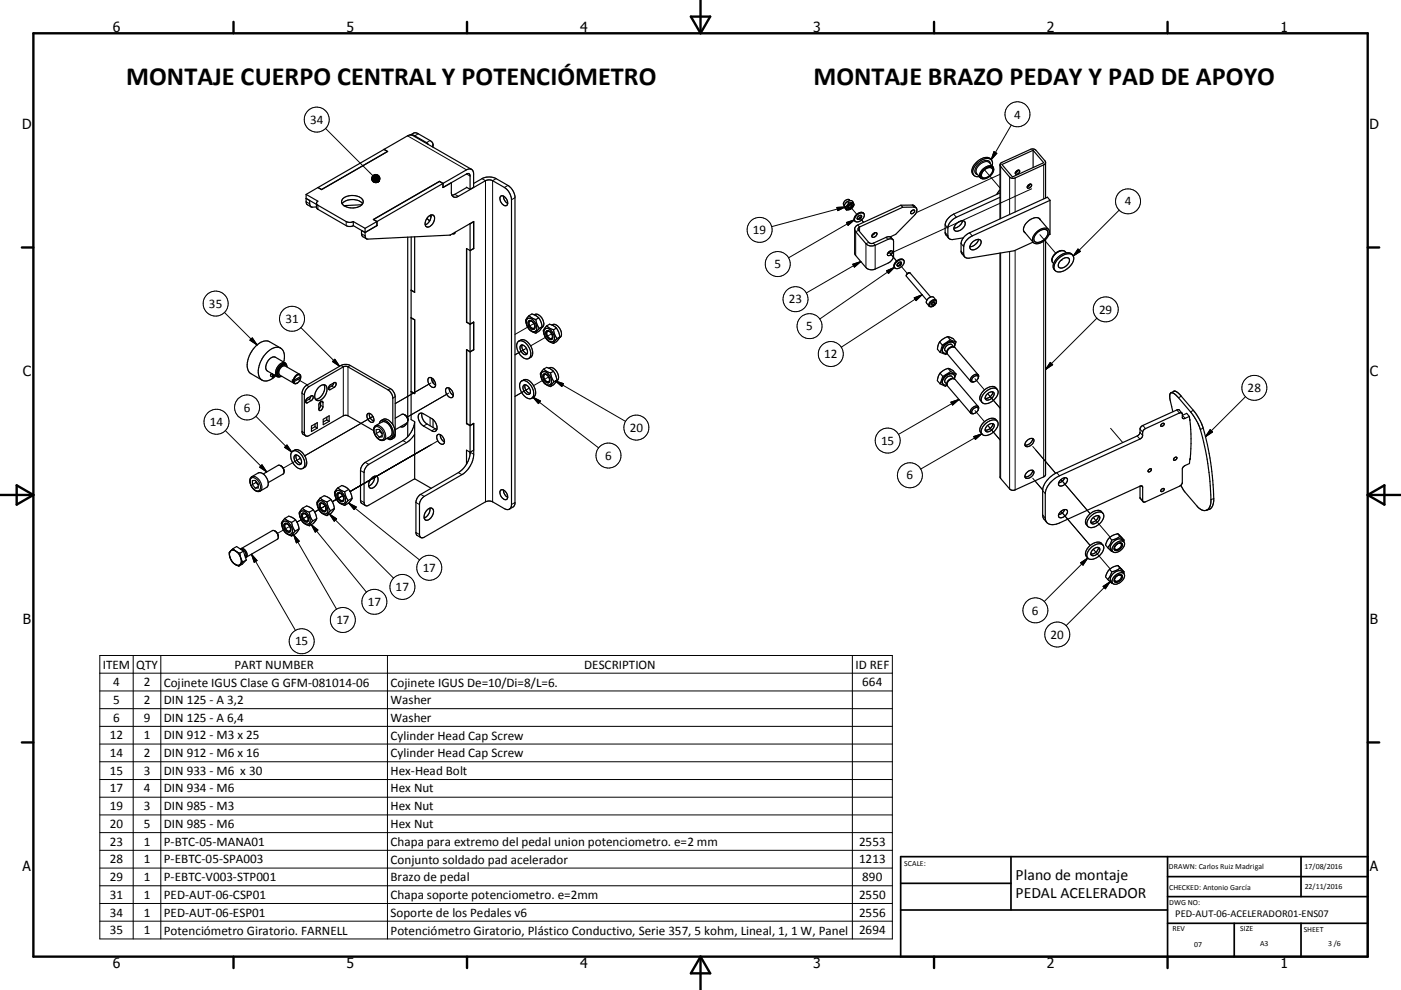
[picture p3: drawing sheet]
<svg xmlns="http://www.w3.org/2000/svg" width="420mm" height="297mm" viewBox="0 0 420 297" stroke-linecap="round" stroke-linejoin="round" font-family="sans-serif">
<defs><g id="words">
<g font-size="7.9">
<text x="37.8" y="25.6">MONTAJE CUERPO CENTRAL Y POTENCIÓMETRO</text>
<text x="243.9" y="25.4">MONTAJE BRAZO PEDAY Y PAD DE APOYO</text>
</g>
<g font-size="4.7">
<text x="304.5" y="263.9">Plano de montaje</text>
<text x="304.5" y="269.3">PEDAL ACELERADOR</text>
</g>
<g font-size="4.2">
<text x="33.9" y="9.6">6</text>
<text x="103.9" y="9.6">5</text>
<text x="173.9" y="9.6">4</text>
<text x="243.8" y="9.6">3</text>
<text x="313.9" y="9.6">2</text>
<text x="383.9" y="9.6">1</text>
<text x="6.7" y="38.7">D</text>
<text x="410.5" y="38.7">D</text>
<text x="6.9" y="112.9">C</text>
<text x="410.7" y="112.9">C</text>
<text x="6.9" y="187.1">B</text>
<text x="410.7" y="187.1">B</text>
<text x="6.8" y="261.4">A</text>
<text x="410.7" y="261.4">A</text>
<text x="33.9" y="290.4">6</text>
<text x="103.9" y="290.4">5</text>
<text x="173.9" y="290.4">4</text>
<text x="243.8" y="290.4">3</text>
<text x="313.9" y="290.4">2</text>
<text x="383.9" y="290.4">1</text>
</g>
<g font-size="3.9">
<text x="304" y="35.6">4</text>
<text x="93" y="37.2">34</text>
<text x="337.2" y="61.6">4</text>
<text x="225.7" y="70.3">19</text>
<text x="232.2" y="80.4">5</text>
<text x="62.7" y="92.4">35</text>
<text x="236.5" y="91">23</text>
<text x="329.5" y="94.1">29</text>
<text x="85.6" y="96.9">31</text>
<text x="241.7" y="99.1">5</text>
<text x="247.1" y="107.5">12</text>
<text x="374.1" y="117.6">28</text>
<text x="73.1" y="123.5">6</text>
<text x="62.9" y="127.8">14</text>
<text x="188.8" y="129.5">20</text>
<text x="181.4" y="137.9">6</text>
<text x="264.2" y="133.4">15</text>
<text x="271.8" y="143.8">6</text>
<text x="126.7" y="171.6">17</text>
<text x="118.6" y="177.3">17</text>
<text x="110.2" y="181.8">17</text>
<text x="309.4" y="184.4">6</text>
<text x="100.8" y="187.3">17</text>
<text x="315" y="191.6">20</text>
<text x="88.5" y="193.6">15</text>
<text x="30.8" y="200.6">ITEM</text>
<text x="40.8" y="200.6">QTY</text>
<text x="70.3" y="200.6">PART NUMBER</text>
<text x="175.1" y="200.6">DESCRIPTION</text>
<text x="256.5" y="200.6">ID REF</text>
<text x="34" y="205.9">4</text>
<text x="43.1" y="205.9">2</text>
<text x="49.1" y="206">Cojinete IGUS Clase G GFM-081014-06</text>
<text x="117.1" y="206">Cojinete IGUS De=10/Di=8/L=6.</text>
<text x="258.5" y="205.9">664</text>
<text x="34" y="211.2">5</text>
<text x="43.1" y="211.2">2</text>
<text x="49.1" y="211.2">DIN 125 - A 3,2</text>
<text x="117.1" y="211.2">Washer</text>
<text x="32.9" y="221.8">12</text>
<text x="34" y="216.5">6</text>
<text x="43.1" y="216.5">9</text>
<text x="43.1" y="221.8">1</text>
<text x="49.1" y="216.5">DIN 125 - A 6,4</text>
<text x="49.1" y="221.8">DIN 912 - M3 x 25</text>
<text x="117.1" y="216.6">Washer</text>
<text x="117.1" y="221.9">Cylinder Head Cap Screw</text>
<text x="32.9" y="227.2">14</text>
<text x="43.1" y="227.2">2</text>
<text x="49.1" y="227.2">DIN 912 - M6 x 16</text>
<text x="117.1" y="227.2">Cylinder Head Cap Screw</text>
<text x="32.9" y="232.4">15</text>
<text x="43.1" y="232.4">3</text>
<text x="49.1" y="232.4">DIN 933 - M6 x 30</text>
<text x="117.1" y="232.5">Hex-Head Bolt</text>
<text x="32.9" y="237.7">17</text>
<text x="43.1" y="237.7">4</text>
<text x="49.1" y="237.7">DIN 934 - M6</text>
<text x="117.1" y="237.7">Hex Nut</text>
<text x="32.9" y="243.1">19</text>
<text x="43.1" y="243.1">3</text>
<text x="49.1" y="243.1">DIN 985 - M3</text>
<text x="117.1" y="243.1">Hex Nut</text>
<text x="32.9" y="248.4">20</text>
<text x="43.1" y="248.4">5</text>
<text x="49.1" y="248.4">DIN 985 - M6</text>
<text x="117.1" y="248.4">Hex Nut</text>
<text x="32.9" y="253.7">23</text>
<text x="43.1" y="253.7">1</text>
<text x="49.1" y="253.7">P-BTC-05-MANA01</text>
<text x="117.1" y="253.7">Chapa para extremo del pedal union potenciometro. e=2 mm</text>
<text x="257.6" y="253.7">2553</text>
<text x="32.9" y="259">28</text>
<text x="43.1" y="259">1</text>
<text x="49.1" y="259">P-EBTC-05-SPA003</text>
<text x="117.1" y="259.1">Conjunto soldado pad acelerador</text>
<text x="257.6" y="259">1213</text>
<text x="32.9" y="264.3">29</text>
<text x="32.9" y="269.7">31</text>
<text x="43.1" y="264.3">1</text>
<text x="43.1" y="269.7">1</text>
<text x="49.1" y="264.3">P-EBTC-V003-STP001</text>
<text x="49.1" y="269.7">PED-AUT-06-CSP01</text>
<text x="117.1" y="264.4">Brazo de pedal</text>
<text x="117.1" y="269.7">Chapa soporte potenciometro. e=2mm</text>
<text x="257.6" y="269.7">2550</text>
<text x="258.5" y="264.3">890</text>
<text x="32.9" y="275">34</text>
<text x="43.1" y="275">1</text>
<text x="49.1" y="275">PED-AUT-06-ESP01</text>
<text x="117.1" y="275.1">Soporte de los Pedales v6</text>
<text x="257.6" y="275">2556</text>
<text x="32.9" y="280.2">35</text>
<text x="43.1" y="280.2">1</text>
<text x="49.1" y="280.4">Potenciómetro Giratorio. FARNELL</text>
<text x="117.1" y="280.4">Potenciómetro Giratorio, Plástico Conductivo, Serie 357, 5 kohm, Lineal, 1, 1 W, Panel</text>
<text x="257.6" y="280.2">2694</text>
</g>
<text font-size="3.1" x="352.3" y="275.3">PED-AUT-06-ACELERADOR01-ENS07</text>
<g font-size="2.4">
<text x="271.1" y="259.7">SCALE:</text>
<text x="350.4" y="260.8">DRAWN: Carlos Ruiz Madrigal</text>
<text x="391.1" y="260.6">17/08/2016</text>
<text x="350.5" y="267">CHECKED: Antonio García</text>
<text x="391.2" y="266.7">22/11/2016</text>
<text x="350.5" y="271.4">DWG NO:</text>
<text x="351.5" y="279.3">REV</text>
<text x="371.9" y="279.4">SIZE</text>
<text x="390.9" y="279.6">SHEET</text>
<text x="358.1" y="284.1">07</text>
<text x="377.8" y="283.9">A3</text>
<text x="398.2" y="283.8">3 /6</text>
</g>
</g></defs>
<g fill="none" stroke="#000" stroke-width=".3">
<path d="M97.6 38.5l14.2 14.2M303.2 37.5l-6 10.4M122.2 40.7l17.7 10.3M125.4 40.1l-1.1 .6M128.9 42.2l-1 .6v.2M136.4 58.3l1 .6M139.9 52.2l1 .6M144.5 53.6l1.1 .6v96.4M148.8 53.6l-1.1 .6v96.4M152.3 55.6l-1.1 .6M154.4 59.3l-1 .6M295.2 51l4.6 5.4"/>
<path d="M296.6 48.8a2.88 2.88 0 0 0-3.8 1.8l-.2 .8 .2 .6M296.9 49.2a1.35 1.35 0 0 0-2.2-.9 3.4 3.4 0 0 0-2.3 3.5l.7 .6M298 45.5l.9 .5-1.7 1.9zM299.8 52.3l-25.1 11.5M300 49.9v15.7M302.7 53.1v11.2M304.3 53.4v10.2M309.3 56.6l-42.4 19.5 1.9 2.2-2.3-2.7M312.9 49.5v10.2M91.8 60.5l1 .6M95.3 61.6v1.2M103.8 66.5v1.2"/>
<path d="M108.4 70.1l1.1 .6M128.9 66.1l-.2 .1M250.9 62.2l2.6-.1-2.3 1.1zM253.5 62.1l-22.2 5.9M253.8 66.8l2.4-.9-1.9 1.7zM254.6 61.6l2.3 2.7M255.7 79.3l2.4-.8-1.9 1.6zM256.2 65.9l-19.8 11.4M257.2 67.5l.5 .6v1.4M257.3 64.9l1.6 1.8-1.3-1.6M257.4 69.1l-.9 .4v7.2M258.1 78.5l-16.3 9.4"/>
<path d="M260.5 72.7l-.9 .4v7.2M261.8 73l.6 .6v7.1M265.7 71.2l.5 .6M269.5 79.2l-.2-.3 2.7 3.2M273.5 61.5l.5 .6M283.4 67.5l.8 .9M283.4 69.8l.8 .9M285.9 64.2l.8 1M288.1 73.1l.8 .9M288.1 75.3l.8 1M290.7 69.9l.8 .9M300 75.9v67.6"/>
<path d="M302.7 75.5v71.2M304.3 75.1v71.9M311.8 70.4l4.7 5.6M312.9 72.3v70.8M318.2 78l.2 .2M323.2 74.7l.7 .7-2.1 1.4zM335.5 63l-13.7 13.8M67.3 93.7l9.8 9.8M90.2 98.3l11.6 11.6M160.1 97.1l-5.7 3.2M265.8 81.2l2.3-1-1.7 1.8zM268.1 80.2l-22.3 15.5"/>
<path d="M274.1 89.4l2.4-1-1.9 1.8zM276.5 88.4l-24.3 15.8M279 90.7a1.01 1.01 0 0 1 1.7-.2 1.36 1.36 0 0 1-2 1.2zM280.6 90a1.6 1.6 0 0 0-2.1 1.8M328.9 95.5l-15.4 15.3M74.9 102.1l.7-.7 1.5 2.1zM89 113.6l3.1 1.9M90.6 118l.6 .4M92 115.6l.7 .4M92.6 119.8l.7 .4M98.5 116.5l.6 .3M99.4 115.8l.8 .4"/>
<path d="M99.7 108.5l.7-.7 1.4 2.1zM102.2 109.7l.7 .4v14.6M105 109.7l-.7 .4v14.6M117.1 116.6l-.7 .4M118.5 119l-.7 .5M129.2 114.9l-10.7 6.2 10-5.8M134.5 117.9l-12.4 7.3M157.8 104.5l-3.4 2 2.9-1.7M158.7 116.4l-4.3 2.5 3.8-2.2M159.8 119.2l19.7 15.2M159.8 119.2l2.2 1.1-.6 .8zM164.5 113.1l-4.5 2.6"/>
<path d="M165.4 100.1l-6.3 3.7M166.5 114.3l21 12.1M166.5 114.3l2.4 .8-.5 .9zM287.5 119.8l-18.1 10.5M292.3 113.6l2.8 3.4M296.1 118.1l3.7 4.3M314.9 108.7l.7 .7-2.1 1.4zM354.2 118.9l-.9 .4M373.4 119l-12 12M67.5 129.2l12.5 12.4M76.7 124.9l10.8 10.7M78.5 139.5l1.5 2.1-2.1-1.4z"/>
<path d="M85.3 134.2l.7-.7 1.5 2.1zM89.6 137.8l.5-.3-5.2 3M90.6 129.4l.6 .5M91.3 136.8l20.5-11.9zM91.6 120.5l.6 .3M96.1 121.6l.7 .4M96.2 120.5l.6 .3M109.5 138.7l1 .6M112.5 128.2a1.83 1.83 0 0 1 2.4 1.4 1.43 1.43 0 0 1-.6 2.4 2.81 2.81 0 0 1-1.8-3.8zM112.6 127.7a2.84 2.84 0 0 1 3 2.9v.9l-.5 .5M118.5 130.5l-.2 .1M120.8 132.2l1.1 .6"/>
<path d="M128 127.2l-1 .6M128.9 125.3v2.4M130.5 128.6l-1 .6M131.2 132.3l-26.3 15.2 24.6-14.2M141 135.7l1 .6M285.1 120.7l2.4-.9-1.9 1.7zM291.9 131l2.4-.8-1.9 1.6zM292.3 123.2l2.8 3.3M294.3 130.2l-18.3 10.5M296.1 127.6l3.7 4.4M309.6 133.9l6.9 8.1M333 128.5l3.6 4.3"/>
<path d="M341 130.8l.7 .9M341.8 129.7l.8 1M341.8 128.7l.8 .9M342.6 127.6l.8 1M352.8 123l.8 .9M354.5 124.6l.8 .9M356.8 137.6v.2M357.8 123.1l-.9 .5M360.7 128.4l-.8 .5M362.8 128.9l.7 .7-2.1 1.4zM75.2 143.6a1.76 1.76 0 0 1 2.6 1.3 1.46 1.46 0 0 1-.6 2.4 2.98 2.98 0 0 1-2-3.7zM75.5 143a2.86 2.86 0 0 1 3 3l-.1 .8-.4 .5"/>
<path d="M86.8 157.9l-3.6 2.1M92.2 154.8l-3.2 1.8M93.3 157.4l16.6 20.3M93.3 157.4l2 1.6-.8 .6zM97.5 151.8l-3.2 1.8M98.8 154.2l19.2 19.2M98.8 154.2l2.1 1.5-.7 .7zM102.8 148.7l-3.2 1.8M104.6 150.9l21.2 17.1M104.6 150.9l2.2 1.2-.6 .8zM108.1 141.2l1.1 .6M108.1 150.1l1.1 .7"/>
<path d="M124.7 150.8l1.1 .6M124.7 159.7l1.1 .7M126.1 148.3l1.1 .6M137.4 141.8l1.1 .6M154.4 150.8l-1 .6M309.6 143.5l3 3.5M312.6 154.5l.8 .9M312.6 147.2l.8 .9M316.8 141.8l.8 1M318.9 144.8l-.8-.9 8.8 10.2M318.9 154.4l-.8-1 8.8 10.3M328.2 155.7l-.4-.4 5 5.8"/>
<path d="M341.8 149.3l.8 .9M342.2 145.8l.4 .4M363.9 149.6l-.8 .3M75.4 166.3l13.2 22.8M75.4 166.3l1.7 1.9-.9 .5zM88 160.5l12.9 22.3M88 160.5l1.7 1.9-.8 .5zM324 168.8l2.1-1.4-1.4 2.2zM326.1 167.4l-13 13.1M328.2 165.2l-.4-.4 5 5.9M330.7 175.9l2.1-1.4-1.4 2.1zM332.8 174.5l-13.2 13.2"/>
<path d="M29.9 196.7h237.6v85h-237.6zM39.9 196.7v85M48.2 196.7v85M116.2 196.7v85M255.5 196.7v85M29.9 202h237.6M29.9 207.3h237.6M29.9 212.6h237.6M29.9 217.9h237.6M29.9 223.2h237.6M29.9 228.5h237.6M29.9 233.9h237.6"/>
<path d="M29.9 239.2h237.6M29.9 244.5h237.6M29.9 249.8h237.6M29.9 255.1h237.6M29.9 260.4h237.6M29.9 265.7h237.6M29.9 271.1h237.6M29.9 276.4h237.6"/>
<circle cx="95" cy="35.9" r="3.7"/>
<circle cx="305" cy="34.3" r="3.7"/>
<circle cx="227.7" cy="69" r="3.8"/>
<circle cx="233.2" cy="79.2" r="3.8"/>
<circle cx="338.2" cy="60.4" r="3.8"/>
<circle cx="64.7" cy="91.1" r="3.8"/>
<circle cx="87.5" cy="95.6" r="3.8"/>
<circle cx="238.5" cy="89.8" r="3.7"/>
<circle cx="242.7" cy="97.8" r="3.8"/>
<circle cx="331.5" cy="92.8" r="3.8"/>
<circle cx="249.1" cy="106.2" r="3.8"/>
<circle cx="376.1" cy="116.4" r="3.7"/>
<circle cx="64.9" cy="126.5" r="3.8"/>
<circle cx="74.1" cy="122.2" r="3.7"/>
<circle cx="182.4" cy="136.7" r="3.8"/>
<circle cx="190.8" cy="128.3" r="3.8"/>
<circle cx="266.1" cy="132.2" r="3.7"/>
<circle cx="272.8" cy="142.6" r="3.7"/>
<circle cx="120.6" cy="176.1" r="3.8"/>
<circle cx="128.7" cy="170.4" r="3.8"/>
<circle cx="90.4" cy="192.4" r="3.7"/>
<circle cx="102.8" cy="186" r="3.8"/>
<circle cx="112.2" cy="180.6" r="3.8"/>
<circle cx="310.4" cy="183.1" r="3.7"/>
<circle cx="317" cy="190.4" r="3.8"/>
</g>
<g fill="none" stroke="#000" stroke-width=".36">
<path d="M91.8 59.5l3.1 1.8M91.8 58.3l.1 2.7 .2 .3 1.1 .8M91.8 58.3l3.5 2.1-.4 .6M95.3 56.3l-3.5 2M95.3 56.3l1.1 .6M95.4 56.2l1 .7M95.4 56.2v.1M102.8 59.6a4.5 4.5 0 0 1 5.9 .3 1.66 1.66 0 0 1-1.5 2.3 4 4 0 0 1-4.8-1.4v-.5zM115.1 44.8l1.1 .6-19.8 11.5M115.1 44.8l-19.7 11.4M115.1 44.8l7.1-4.1 1.1-.2 18.1 10.3M115.1 44.8v.1"/>
<path d="M123 40.5l1.3-.7 .8 .2 4.1 2.3 .6 1.1M123.2 40.5l1.1 .2 3.8 2.2 .2 .4M129.8 43.4l-.2 .6M129.8 43.4v.7M131.7 54.4l1.1 .6M131.8 54.4l-19.9 11.5M131.8 54.4v.1M132.8 55l-23.3 13.5M132.8 56.2h.1M132.8 55v1.3l7.1-4.1a.65 .65 0 0 1 .7-.1 .65 .65 0 0 1 .3 .7v4M135.3 54.8v3.2a1.25 1.25 0 0 0 .8 1.1 1.25 1.25 0 0 0 1.3-.2l8.2-4.7a2.38 2.38 0 0 1 2.1 0l3.5 2a4.8 4.8 0 0 1 2.2 3.7v91.5l-.2 .8-.5 .5M139.9 56.3l1 .5"/>
<path d="M139.9 56.2l-3.8 2.3-.6 .1M141.4 50.8l.6 1.1v4.3l-1.1 .6M141.4 50.8l-.7-.1-.8 .3-7.1 4M142 55l2.5-1.4a4.7 4.7 0 0 1 4.3 0l3.5 2a4.8 4.8 0 0 1 2.1 3.4v92.1l-.4 .9-1.3 .7M150.1 58.9a1.72 1.72 0 0 1 2.1 1.9 .8 .8 0 0 1-.5 .9 .8 .8 0 0 1-1-.4 2.05 2.05 0 0 1-.6-2.4zM150.9 58.8a2.41 2.41 0 0 0 1.3 2.2M291.9 52.5l.7 .5h1M292.8 52l1.1 1.3M294.9 51a2.16 2.16 0 0 1 2.9-.6 2.91 2.91 0 0 1-2.6 3.2 1.07 1.07 0 0 1-1.2-.5 1.07 1.07 0 0 1 .2-1.3zM294.9 51.2a1.74 1.74 0 0 1 2.7-.5 2.53 2.53 0 0 1-3.1 2.5 1.43 1.43 0 0 1 .4-2zM296.6 48.8l1.1 1.2M297.3 48a2.62 2.62 0 0 0-3.9 .1 3.7 3.7 0 0 0-1.9 3.9l.4 .6"/>
<path d="M297.4 49.7a1.56 1.56 0 0 0-.3-1.9 1.56 1.56 0 0 0-1.9-.1 4.7 4.7 0 0 0-3.5 4.3l.2 .5M297.9 50.9a1.24 1.24 0 0 0-.7-1.2 1.24 1.24 0 0 0-1.4 .3 2.89 2.89 0 0 0-1.9 3.2l.5 .4M299.8 59.2l-13.7 6.4a3.8 3.8 0 0 0-1.9 2.8v2.3a1.19 1.19 0 0 0 1.6 1.1l3-.4M299.8 57.9l-14.2 6.5a4.2 4.2 0 0 0-2.2 3.1v2.7l1 1.3M299.8 57l-.9 1.3M300.4 49.4l9.3-4.3 3.2 3.7-9.3 4.3zM305.3 51a.52 .52 0 0 1 .5 .6 .52 .52 0 0 1-.5 .5 .47 .47 0 0 1-.6 .2 .47 .47 0 0 1-.3-.5M305.3 51l-.9 .8M308.9 55.2a.45 .45 0 0 1 .4 .4 .45 .45 0 0 1-.3 .5 .53 .53 0 0 1-.5 .4 .53 .53 0 0 1-.5-.5M308.9 55.2l-.6 .3-.3 .5M308.9 55.2l-.3 .5-.6 .3M309.7 45.1v5.2"/>
<path d="M313.5 48.8l-.4 .6-9.3 4.1-1-.2-3-3.7M313.5 59.4v-10.8l-2.9-3.5-.6-.4h-.8l-8.8 4-.5 .5-.1 16.5M92.8 60.2l.1 1.2 .4 .7M93.3 62.1h1.6M94.9 61l.4 .6 8.5 4.9a2.38 2.38 0 0 0 2.1 0M94.9 61v1.4l.4 .4 8.7 5 1.2 .2 .7-.3M102.6 61.1a4.3 4.3 0 0 1 6.1 0M105.9 66.5l3.6 2M105.9 67.7l3.6 2.1M105.9 66.5v1.2M108.5 61.4l-5.4 .3M109.5 69.8l-1.1-.7 .2 1.7 1.3 .9"/>
<path d="M109.5 68.5v2.5l.4 .7M109.9 71.7l25.1-1.2 7-4v8.1M111.9 65.9l1.1 .6v1.2M112 65.9l1 .6v1.2M113 67.7h.1M113 67.7l-3.5 2.1M122.2 71.2v54.1M123.3 71.1v15.9M124.3 71v16.7l-1-.6M128 65.5l.8 .7M128.3 65.1a1.02 1.02 0 0 1 1.1-.7 1.02 1.02 0 0 1 .9 .9 2.5 2.5 0 0 1-2.4 2.8 2.08 2.08 0 0 1 .4-3zM129 64.6l.2 .5"/>
<path d="M129.2 64.5v.6M129.2 65.1a2.98 2.98 0 0 1-1.7 2.4M136.5 69.6l-.3 .5h-.6M139.9 74.6v22l1.1 .6M140.9 67.1v.1M140.9 75.2h.1M140.9 75.2l-1-.6v22.1M140.9 67.2v8M141 75.2v22M141.9 66.5l.1 .1M142 74.6h.1M142 74.6l-1.1 .6"/>
<path d="M142 66.6v8M142 66.6l-1.1 .6M142 74.6l-1 .6M253.1 61.6l.7 1.4M253.1 61.6l.4 .5M253.5 62.1l.3 .9M254.1 60.5l-1 1.1M254.1 60.5l1.3-.3 .3 .4M254.1 60.5l.3 .4M254.4 61.9l.7-.5a.55 .55 0 0 1 0 .8 .55 .55 0 0 1-.8 0zM254.4 60.9l-.9 1.2M254.5 61.8a.54 .54 0 0 1 .5-.4 .54 .54 0 0 1 .5 .4 .71 .71 0 0 1-.5 .6 .71 .71 0 0 1-.7-.2z"/>
<path d="M254.9 60.2a1.17 1.17 0 0 0-1.5 0 1.17 1.17 0 0 0-.3 1.4M255.6 62.2l-.7 .6-1.1 .2M255.7 60.6l.2 .3a1.4 1.4 0 0 1-.4 1.5 1.4 1.4 0 0 1-1.5 .3 1.32 1.32 0 0 1 1.8-1.5l-.2 1M255.7 60.6l-1.3 .3M256.7 64.7a1.48 1.48 0 0 1 2.4-.4 2.2 2.2 0 0 1-2.7 2.1 1.2 1.2 0 0 1 .3-1.7zM258.2 64.6a1.01 1.01 0 0 1-1.2 1M258.2 64.6a1.05 1.05 0 0 0-1.2 1.1M258.2 64.6a.83 .83 0 0 1-.2 1 .83 .83 0 0 1-1 .1M259 64.1a1.92 1.92 0 0 0-2.9 1.3v.4l.2 .5M261.7 70.2a.7 .7 0 0 1 .6-.4 .7 .7 0 0 1 .6 .3 .98 .98 0 0 1-.5 .9 .98 .98 0 0 1-1-.1zM262.4 69.8l-1 .8M266.5 75.5a.57 .57 0 0 1 .6-.3 .57 .57 0 0 1 .5 .6 .96 .96 0 0 1-1.6 .6z"/>
<path d="M266.9 71.1l.8 .8M267 75.3l-.9 .8M269.2 79a.57 .57 0 0 1 .6-.4 .57 .57 0 0 1 .5 .4 .76 .76 0 0 1-.5 .8 .76 .76 0 0 1-.9-.3zM270.1 61.6l3.6-.1 1 .9M270.1 61.6l.5 .6M270.1 61.6l-12.9 5.9a1.27 1.27 0 0 0-.7 2l3.1 3.6a2.42 2.42 0 0 0 2.8 .5l3.8-1.8a1.04 1.04 0 0 1 1.7 .6v4.4a2.77 2.77 0 0 1-1.7 2.2l-3.8 1.7a2.53 2.53 0 0 1-2.8-.4l-3.3-4-.1-7.6M270.1 78.6a1.02 1.02 0 0 1-1.2 1.1M270.6 62.2l3.4-.1 .7 .3M270.6 62.2l-12.9 5.9-.5 .6 .2 .4 3.1 3.6 .5 .3h.6l4.3-1.9h1M270.8 78a1.67 1.67 0 0 1-1.2 2.4l-1 .2-.4-.4M270.8 78a2.19 2.19 0 0 0-2.6 2.2M270.8 77.9a2.02 2.02 0 0 0-2.7 2.3"/>
<path d="M273.4 63.2l-.2 .2M273.5 63.1l-.3 .3M273.5 63.1a.42 .42 0 0 1 .7 0 .42 .42 0 0 1-.2 .7 .5 .5 0 0 1-.5 .4 .5 .5 0 0 1-.5-.5l.2-.3M273.5 63.1l-.1 .1M274.7 62.4a1.78 1.78 0 0 1-.5 2.2l-5.7 5.7-1.6 .8M286.8 67a1.69 1.69 0 0 1 2.5-.3 2.44 2.44 0 0 1-3.1 2.4 1.53 1.53 0 0 1 .6-2.1zM288.6 66.2a2.92 2.92 0 0 1-2.6 2.2M291.6 72.6a1.69 1.69 0 0 1 2.5-.3 2.45 2.45 0 0 1-3.1 2.4 1.59 1.59 0 0 1 .6-2.1zM293.4 71.8a3.1 3.1 0 0 1-2.6 2.2M306.9 69.4l2.9 3.3M310.6 69.8a2.95 2.95 0 0 1 3.7-1 2.62 2.62 0 0 1-1.2 3.4 2.28 2.28 0 0 1-3.5 .3 2.61 2.61 0 0 1 1-2.7zM310.7 70.1a2.37 2.37 0 0 1 3.3-.9 3.1 3.1 0 0 1-3.2 3.5 1.19 1.19 0 0 1-.9-.9 1.19 1.19 0 0 1 .4-1.2z"/>
<path d="M311.5 65.5l2.9 3.3M311.9 66a1.87 1.87 0 0 0-2.8-.3 3.4 3.4 0 0 0-2.1 3.8l.3 .4M313.5 71.8v70.5l-.6 .8-9.1 4-1-.3-3-3.7v-67.2M314.8 60.1l-23.3 10.7a4.3 4.3 0 0 0-2.6 3.2v2.3a1.25 1.25 0 0 0 1.7 1.1l13.4-2.2 5.7-2.6M314.8 60.1l-.8-.9-23.7 10.8a4.2 4.2 0 0 0-2.2 3.1l.1 2.7 1 1.3M314.8 60.1v10.2l-.4 .2M315.9 79.1l-.1 1.2 .5 .8M318 78.1a1.63 1.63 0 0 1 2.6-.3 2.5 2.5 0 0 1-3.1 2.4 1.46 1.46 0 0 1 .5-2.1zM318.8 75.2a3.2 3.2 0 0 0-3.4 3M319.6 75.9l1.3 .1 .7 .6M319.6 75.9a5.5 5.5 0 0 0-3.7 3.2M319.7 75.9a1.89 1.89 0 0 0-3 0 2.09 2.09 0 0 0-.8 3.2"/>
<path d="M321.6 76.6a2.96 2.96 0 0 0-3.9 .7 3.1 3.1 0 0 0-1.4 3.8M321.6 76.6a3.1 3.1 0 0 1-1.4 3.8 3 3 0 0 1-3.9 .7M123.3 95.3l1 .6v22.2l-1-.6M123.3 87.1v30.3l1 .6M123.3 87l1 .6M123.3 95.3l1 .7M123.3 87v.1M139.9 96.7l1 .6M139.9 96.7h.1M140.9 97.3v8.2M141 97.2l1-.6v8.4M141.9 96.7h.1"/>
<path d="M142 96.7l-1.1 .6M142 96.7v8.2M157.8 97.2a3.6 3.6 0 0 0 2.8 2.8M158.1 95.7a2.08 2.08 0 0 1 2.6 1.7 1.3 1.3 0 0 1-.7 2.1 2.84 2.84 0 0 1-1.9-3.8zM158.6 94.7l.9 .7 1.1 .5M158.6 94.7l-.4 .5a1.67 1.67 0 0 0-.4 2M160.1 97.1a.79 .79 0 0 0-.6-.8 .79 .79 0 0 0-.9 .4 1.38 1.38 0 0 0 1.6 1.7l.1-.8M160.1 97.1l.2 .5M160.1 97.1a.97 .97 0 0 0-.7-.9 .97 .97 0 0 0-1.1 .5 1.89 1.89 0 0 0 1.8 2.1l.3-.5-.1-.7M160.1 94.4l1.4 1M160.1 94.4l-.6-.2-.9 .5M160.2 94.4a2.16 2.16 0 0 1 2.7 2.1 1.38 1.38 0 0 1-.5 1.8"/>
<path d="M160.2 97.3l.1 .3M160.6 95.9l.4 1.4 .7 1.2M161.5 95.4l.7 1.2 .3 1.4M161.5 95.4l-.9 .5M161.7 98.5l-1.1 1.5M162.4 98.3l-.9 1.1-.9 .6M162.5 98l-.1 .3M162.5 98l-.8 .5M163.9 97.8l.9-.5 1.2 .4 .8 .7M163.9 97.8l1.1 .8 1 .3M163.9 97.8l-.4 .4a1.92 1.92 0 0 0-.1 2.7l.3 .6M165.2 99.9a.83 .83 0 0 0-.8-.7 .83 .83 0 0 0-.8 .7 1.76 1.76 0 0 0 1.8 1.9 1.33 1.33 0 0 0 0-1.7"/>
<path d="M165.3 99.9a.69 .69 0 0 0-.9-.6 .69 .69 0 0 0-.5 .9 1.22 1.22 0 0 0 1.6 1.2l.1-.5-.2-.7M165.3 99.9l.1 .3M165.5 97.5a2.04 2.04 0 0 1 2.6 1.7 1.61 1.61 0 0 1-.4 2.2M166 98.9l.2 1.1 .8 1.6M166.8 98.4l.7 1.2 .3 1.5M166.8 98.4l-.8 .5M271.7 82.6l.1 .3 6.1 7.2M272.1 82l-.4 .6M272.5 81.8l-.8 .8M272.5 81.8l-.3 .2M272.5 81.8l.4 .1 6.1 7.2M278.3 89.6a1.32 1.32 0 0 1 1.6-.4l.7 .8a1.54 1.54 0 0 1-.5 1.6 1.54 1.54 0 0 1-1.6 .2l-.8-1.1z"/>
<path d="M279.1 91.1h.2M279.3 91.1l.3 .4M279.8 90.5v.2M279.8 90.7l.4 .4M279.8 90.7l-.5 .4M280.2 91.1v-.5l-.5-.1-.5 .5-.1 .5h.5M280.2 91.1l-.6 .4M82.1 112.5l-.4 .2v.4M82.1 112.5l.1 .3-.5 .3M82.1 112.5l-.6-.4-.3 .3-.1 .4 .6 .3M83.9 113h.2M84.1 113h-1"/>
<path d="M84.1 104.4a3.5 3.5 0 0 1 .9 4.2M84.1 104.4a4 4 0 0 0-4.5 1.9 7 7 0 0 0-1.8 7 2.59 2.59 0 0 0 4.1 .1l.8-.6M84.1 104.4l-3.3-1.9a4 4 0 0 0-4.5 1.8 7.1 7.1 0 0 0-1.8 7.1l.5 .5 3.6 2.2M84.5 112.9l-.4 .1M85.5 108.9l-2.9-1.7a2.84 2.84 0 0 0-2.9 3l.3 1 3.1 1.8M85.7 109.4a2.43 2.43 0 0 0-2.4 2.9l.6 .7M85.7 109.4l.3 .3M85.7 109.4a1.89 1.89 0 0 0-2.5 1.7 1.29 1.29 0 0 0 .5 1.8M85.9 109.6a1.18 1.18 0 0 0-2.1 .3 2.12 2.12 0 0 0-.3 3l.4 .1M86 109.7a1.07 1.07 0 0 0-.8-.9 1.07 1.07 0 0 0-1.2 .4 3.1 3.1 0 0 0-1.1 3.7l.2 .1M86 109.7l.1 .4M87.7 114.4l.2 .1"/>
<path d="M87.9 114.5h.2M87.9 114.1h.2M87.9 114.1l-.2-.1v.4M87.9 114.5a.69 .69 0 0 0 .5 .6 .69 .69 0 0 0 .7-.2M88.1 114.1l-.4 .3M88.1 114.5l.5 .6 .5-.2M89.8 112.3l-4.3-2.5a1.85 1.85 0 0 0-1.6 2.8l4.3 2.5M89.9 113.1l.3 .2M90.2 112.9a.83 .83 0 0 0-.9-.5 .83 .83 0 0 0-.7 .7l-.5 1M90.2 112.9a.82 .82 0 0 0-.8-.7 .82 .82 0 0 0-.9 .6l-.6 1.3M90.2 113.3l-2.1 1.2M90.2 112.9l-2.1 1.2"/>
<path d="M90.2 113.3l-.5 1.1-.6 .5M92.1 119.5l1.5-.8a.88 .88 0 0 1-.3 1.5l-1.1 .6a.47 .47 0 0 1-.6-.1 .47 .47 0 0 1 .1-.7zM93.2 118.8l-.5 .9-1.1 .6M95.5 116.2a1.35 1.35 0 0 1 1.2-.8 1.35 1.35 0 0 1 1.3 .8 3.5 3.5 0 0 1-2.7 4 1.54 1.54 0 0 1-.8-2.3zM97.1 115.4a3.4 3.4 0 0 1-2.5 4.4M98.9 115.5l1.6-.8a.88 .88 0 0 1-.3 1.5l-1.1 .6a.47 .47 0 0 1-.6-.1 .47 .47 0 0 1 .1-.6zM100.1 114.9l-.5 .8-1.1 .7M123.3 117.5v8.4l1 .6v17.1M123.3 117.5h.1M129.3 113.4a2.54 2.54 0 0 0 1.3 2.1M129.4 113.4a.83 .83 0 0 0-1.1 .2 .83 .83 0 0 0 .1 1 1.47 1.47 0 0 0 2.1 1.4l.1-.5M129.4 113.4l.4 .3"/>
<path d="M129.8 113.7v1.1M129.8 113.7l.6 .8 .2 1M133.8 116.5a1.65 1.65 0 0 1 2.1 1.9 .78 .78 0 0 1-.4 .9 .78 .78 0 0 1-1-.3 2.2 2.2 0 0 1-.7-2.5zM134.6 116.4l.4 1.3 .9 .9M139.9 105v22l1.1 .6M139.9 105l1.1 .6M139.9 104.9v.1M140.9 105.5l-1-.6v22.2M141 105.6v22M141.9 104.9l.1 .1M142 104.9l-1.1 .6M142 105l-1 .6"/>
<path d="M155.3 102.6a2.22 2.22 0 0 1 3.1 1.3 2.77 2.77 0 0 1 .1 3.7 3.4 3.4 0 0 1-3.5-3.2l-.1-1.1zM155.5 102.4a2.32 2.32 0 0 1 3.5 1.2 2.79 2.79 0 0 1 .1 3.6l-.6 .3M156.1 103.7a1.54 1.54 0 0 1 2 1.5 .85 .85 0 0 1-.4 1.2 .85 .85 0 0 1-1.1-.5 1.96 1.96 0 0 1-.5-2.2zM156.3 114.4a2.51 2.51 0 0 1 3.1 1.7 2.43 2.43 0 0 1-.2 3.5 3.7 3.7 0 0 1-3.1-5zM156.4 114.3a2.29 2.29 0 0 1 3.5 1.2 2.7 2.7 0 0 1 .1 3.7l-.6 .3M156.6 103.5a2.18 2.18 0 0 0 1.5 2.6M157.1 115.5a1.8 1.8 0 0 1 1.5 2.8 1.88 1.88 0 0 1-1.5-2.8zM157.4 115.4a2.17 2.17 0 0 0 1.5 2.6M162.5 111.7a1.74 1.74 0 0 1 2.5 1.3 1.56 1.56 0 0 1-.5 2.5 2.91 2.91 0 0 1-2-3.8zM162.9 112.4a1.42 1.42 0 0 1 1.9 1.4 .77 .77 0 0 1-.3 1 .77 .77 0 0 1-1.1-.3 2.02 2.02 0 0 1-.5-2.1zM163 110.7l.9-.5 .9 .4 1.1 .8M163 110.7l-.4 .5a1.88 1.88 0 0 0-.1 2.7 3.6 3.6 0 0 0 2.6 2.1"/>
<path d="M163 110.7l.9 .7 1.2 .5M163.2 112.5a1.29 1.29 0 0 1 1.3 .6 1.29 1.29 0 0 1-.1 1.4 1.51 1.51 0 0 1-1.2-2zM163.8 101.6a1.35 1.35 0 0 0 2.4 .4 2.79 2.79 0 0 0-2.6-3.4 2.51 2.51 0 0 0 .7 3.6l1.7 .8M164.6 110.5a2.03 2.03 0 0 1 2.6 1.6 1.57 1.57 0 0 1-.4 2.2M165.1 111.9l.3 1.4 .7 1.2M165.9 111.4l.7 1.2 .4 1.4M165.9 111.4l-.8 .5M166.1 114.5l-1 1.5M166.8 114.3l-.9 1.2-.8 .5M167 114l-.2 .3M167 114l-.9 .5M167 101.6l-1 1.4"/>
<path d="M167.8 101.1l-1 1.4-.8 .5M167.8 101.1l-.8 .5M281.7 102.6l-.4 .9-.2 1.3 .8 .9M281.7 102.6l.8 .9M281.8 112l-.4 .7-.4 1.5 .8 .9M281.8 112l.9 .9M281.8 115.1l1.6 .8 .5-.3M281.9 105.7l1.7 .7 .3-.3M282.5 103.5l-.6 2.2M282.7 112.9l-.9 2.2M283.3 103.6a1.81 1.81 0 0 1 2.9-.5l-.1 1a1.69 1.69 0 0 0-2.2 1.8 1.05 1.05 0 0 1-1.3-.4 1.05 1.05 0 0 1 .3-1.4zM283.9 115.6a1.82 1.82 0 0 1 2.4-1.8l7 8.2"/>
<path d="M283.9 115.6l7.1 8.3M284.1 101l-1.3 .7-1.1 .9M284.1 101l1.7 .6 .8 1M284.1 101l.8 1M284.2 110.5l-1.3 .6-1.1 .9M284.2 110.5l1.4 .6 1 1.1M284.2 110.5l.8 1M284.9 102l1.7 .6M284.9 102l-2.4 1.5M285 111.5l1.6 .7M285 111.5l-2.3 1.4M286 113.6l-.6-.6a1.54 1.54 0 0 0-2.1 1.7l.6 .7"/>
<path d="M286 104.1l-.6-.7a1.54 1.54 0 0 0-2.1 1.8l.6 .6M286 112.4a2 2 0 0 0-3 .7 1.39 1.39 0 0 0 .1 2.4h.8a1.69 1.69 0 0 1 2.2-1.9 1.05 1.05 0 0 0-.3-1.4 1.05 1.05 0 0 0-1.4 .1 2.6 2.6 0 0 0-1.8 2.8M286 102.9a2.26 2.26 0 0 0-3.3 1.2l-.3 1.1 .3 .5M286.6 102.6l-.5 1.5M286.6 112.2l-.5 1.5M291 114.4a1.46 1.46 0 0 0 1.6-.1 1.46 1.46 0 0 0 .5-1.5 1.34 1.34 0 0 0-1.6 1.7l.3 .1M293.3 112.5l-7-8.2a1.73 1.73 0 0 0-2.3 1.9l7 8.2M293.3 112.5v.9M293.3 112.5a1.73 1.73 0 0 0-2.3 1.9M295.2 117.8a2.8 2.8 0 0 1 3.9-.9 3.5 3.5 0 0 1-2.7 4.1 1.45 1.45 0 0 1-2-.3 1.45 1.45 0 0 1 .1-1.9zM295.9 118.3a1.34 1.34 0 0 1 2.1-.3 1.94 1.94 0 0 1-2.5 1.8l-.1-.5zM297.6 117.6a2.14 2.14 0 0 1-2.2 1.9"/>
<path d="M299 116.8a2.09 2.09 0 0 0-3.3-.2 3.3 3.3 0 0 0-1.8 3.4l.5 .7M351 117.9l.9-.5a2.59 2.59 0 0 1 2.3 1.5l3.6 4.2a16.5 16.5 0 0 1 2.8 5.1 76.5 76.5 0 0 1 3.2 22.9l-.1 .2a1.95 1.95 0 0 1-1.3 1.6l-.8 .2M84.3 139.8l-.6-.2h-.4l-4.4 2.6M84.3 139.8l.6 .7 .2 .8M84.3 139.8l.7 .8 .2 .7M87.6 135.4a2.53 2.53 0 0 1 3.2 1.7 2.38 2.38 0 0 1-.2 3.5 3.7 3.7 0 0 1-3.4-3.5v-1zM87.8 135.3a2.35 2.35 0 0 1 3.4 1.3 2.78 2.78 0 0 1 .1 3.6l-.5 .3M88.3 136.7a1.54 1.54 0 0 1 2.1 1.5 .85 .85 0 0 1-.5 1.2 .85 .85 0 0 1-1.1-.5 1.99 1.99 0 0 1-.5-2.2zM88.8 136.5a2.14 2.14 0 0 0 1.5 2.6M91.7 130.8l-.9-.5-.2-.6v-12a3.2 3.2 0 0 1 1.4-2.1l10.2-5.9a3.1 3.1 0 0 1 2.8 0l12.1 6.9a3.2 3.2 0 0 1 1.4 2.4v11.5l-.3 .8-.8 .5M93.4 127.8l1.7-1v1.6l-1.7 1zM94.4 128l-1 .6"/>
<path d="M94.4 127.2v.8M94.4 128l.7 .4M96 120.6l.5-.2 .3 .2v1.4a.89 .89 0 0 1-1.1 1l-.1-1.7zM96.1 120.5v1.3l-.5 .8M96.9 125.8l1.8-1.1v1.7l-1.8 1zM98 125.2v.8M98 126l.7 .4M98 126l-1.1 .6M110.3 124.1a1.75 1.75 0 0 1 1.5 2.6 1.74 1.74 0 0 1-1.5-2.6zM110.8 124a2.11 2.11 0 0 0 1.3 2.3M112.5 127.8l2-1.2a2.89 2.89 0 0 1 3.1 2.9l-.4 1.3-2.1 1.2a2.83 2.83 0 0 1-3.1-2.8l.1-.8zM112.8 130.1v-1.2l.9-.1 .9 1.1v1.2l-.9 .1"/>
<path d="M112.8 130.1l.9 1.1M113.7 127.1a1.34 1.34 0 0 1 1-1.1 1.34 1.34 0 0 1 1.4 .5 3.8 3.8 0 0 1 1.4 4.7l-.5 .3-.8-.1M113.9 129.4l.7 .8M113.9 129.4l-1.1 .7M113.9 129.1v.3M114.3 126.2a2.33 2.33 0 0 1 3.5 1.2M114.6 130.6l-.9 .6M117.8 127.4v-7.9a3.2 3.2 0 0 0-1.4-2.5l-12.7-7.1-.8 .2-10.2 5.9a3.2 3.2 0 0 0-1.5 2.4v11.5a.88 .88 0 0 0 .5 .9 .88 .88 0 0 0 1-.1l10.2-6 .6-.1 .8 .1 7.8 4.5M117.8 131.1a.94 .94 0 0 1-.8 .8 .94 .94 0 0 1-1-.4M117.8 127.4l.7 2.2M118.5 129.9l-.5 1-.7 .4M121.2 124.4l-.7-.1-2 1.2"/>
<path d="M121.2 124.4l.8 .8 .3 .8M121.2 124.4l.8 .6M122 125l.3 .4v.7M122 125l.3 1.2M122 126.9a1.53 1.53 0 0 1-1.9 1.1h.1M122.2 126.6v4.4M122.3 126.2l-.3 .7-3.5 2M122.3 126v.2M124.3 130.3l-1.3 1.6-1.1 .9-11.4 6.5a3.2 3.2 0 0 0-1.3 2.5v9a.85 .85 0 0 0 .4 .9 .85 .85 0 0 0 .9-.1l13.8-8M124.3 126.7a7.9 7.9 0 0 1-3.5 5.5l-11.3 6.5a3.2 3.2 0 0 0-1.4 2.5v9.2l.3 .6 1.2 .7M125.7 124.2l.3-.2h.7l2.8 1.6a2.99 2.99 0 0 1 1.2 3.6l-.5 .3-.5-.1-2.7-1.6a3 3 0 0 1-1.3-3.6zM126.5 124a3.3 3.3 0 0 0 1.5 3.2l3 1.6"/>
<path d="M129.8 125.8v2.4M131.1 130.5a1.58 1.58 0 0 1 2.1 1.6 .87 .87 0 0 1-.4 1.2 .87 .87 0 0 1-1.2-.6 1.95 1.95 0 0 1-.5-2.2zM132 130.4a2.49 2.49 0 0 0 1.3 2.2M139.9 127.1l1 .6M140 127l-.1 .1M140.9 127.7v8.5M141 127.6l1-.6v9.3a7.9 7.9 0 0 1-3.5 6.1l-11.3 6.5a3.1 3.1 0 0 0-1.4 2.5v9a.86 .86 0 0 0 .4 .9 .86 .86 0 0 0 1-.1l18.4-10.6a2.38 2.38 0 0 1 2.1 0l3.8 2.1h1.2M141 135.7a7.8 7.8 0 0 1-3.6 6.1l-11.3 6.5a3.2 3.2 0 0 0-1.4 2.5v9.2l.3 .6 1.2 .7M141.9 127.1h.1M142 127.1v8l-1.1 .6-1-.6v4.2M142 127.1l-1.1 .6M291 123.9l1 .2"/>
<path d="M292 124.1h-.3M293.3 123a.61 .61 0 0 0-.3-.8 .61 .61 0 0 0-.8 .2 .92 .92 0 0 0-.8 .7 .92 .92 0 0 0 .4 1M293.3 123l-.7 .8-.6 .3M293.3 122v1M293.3 122a1.73 1.73 0 0 0-2.3 1.9M295.3 127.2a2.87 2.87 0 0 1 3.7-.9 2.92 2.92 0 0 1-1.7 3.8 2.07 2.07 0 0 1-3-.1 2.8 2.8 0 0 1 1-2.8zM295.9 127.8a1.27 1.27 0 0 1 2.2-.2 2.07 2.07 0 0 1-2.5 1.8 1.16 1.16 0 0 1 .3-1.6zM297.6 127.1a2.15 2.15 0 0 1-2.2 1.9M299 126.4a2.31 2.31 0 0 0-3.7 0 2.73 2.73 0 0 0-1.3 3.4l.4 .5M308.1 132a1.17 1.17 0 0 1 1.9 0 1.96 1.96 0 0 1-2.6 1.8 1.54 1.54 0 0 1 .7-1.8zM309.6 131.6a2.14 2.14 0 0 1-2.3 1.9M348.1 127.4a.47 .47 0 0 1 .4-.4 .47 .47 0 0 1 .5 .4 .52 .52 0 0 1-.4 .5 .52 .52 0 0 1-.6-.4z"/>
<path d="M351.6 123.5l-.9-4.2 .1-1 .4-.5 1 .4 .9 .9 4 4.7 1.4 2a21.8 21.8 0 0 1 2.6 8.1l.8 3.9 .9 6.6a23.7 23.7 0 0 1 .1 7.1l-.5 1-.8 .6M352 137.4a.41 .41 0 0 1 .5-.3 .41 .41 0 0 1 .3 .4 .51 .51 0 0 1-.4 .6 .51 .51 0 0 1-.6-.4zM354.4 124l.2 1.6h.5l1.5-.7M354.4 124l-.8-.1-10.4 4.8-.6 .8-.1 1.5-.8 .7-24.1 11.1a7 7 0 0 0-4.2 5.3v7.3a2.21 2.21 0 0 0 3.3 1.8l25.4-11.4 .4 .1 .1 .3 .1 4.3M354.4 124l-.8-1-.6-.1-10.4 4.7-.7 .8-.2 1.7-.7 .7-24.2 11a7.1 7.1 0 0 0-4.2 5.4v7.6l.3 .8 .9 1.1M354.5 124.6l1.3-.6 .8 .9M356.6 124.9l.2 1.2M356.7 125.9h.1M356.7 125.9a56.6 56.6 0 0 1 .1 11.8v-.1M356.8 137.8l-.2 1.3-1.5 .7-.6 .6v4.4l-.5 .8-10.6 5-.7-.1M75.4 143.1l2-1.2a2.85 2.85 0 0 1 3 3l-.3 1.2-2.1 1.2a2.66 2.66 0 0 1-3.1-2.6v-.8zM75.7 145.4v-1.2l.8-.1 .9 1.1v1.2l-.9 .1"/>
<path d="M75.7 145.4l.8 1.1M76.7 144.8l.7 .7M76.7 144.8l-1 .6M76.8 144.4l-.1 .4M77.4 146l-.9 .5M82.8 159.6l-.6-.4h-.6l-9.3 5.4M82.8 159.6l.6 1.3M82.8 159.5l.6 1.4M84.9 156.5a2.06 2.06 0 0 1 2.6 1.8 1.22 1.22 0 0 1 .2 1.3 1.22 1.22 0 0 1-1.2 .7 2.87 2.87 0 0 1-1.6-3.8zM85.1 141.3l-.2 .9-4.5 2.6M85.4 155.5l.6 .6 1.4 .6M85.4 155.5l-.2 .3a1.99 1.99 0 0 0-.4 2.9l1 1.3 1.6 .8"/>
<path d="M85.4 155.5l1.2-.7 .9 .4 1.1 .8M86.7 157.7a.73 .73 0 0 0-.6-.5 .73 .73 0 0 0-.7 .4 1.31 1.31 0 0 0 1.6 1.6l.1-.5-.2-.8M86.7 157.7l.2 .2M86.7 157.7a.83 .83 0 0 0-.8-.7 .83 .83 0 0 0-.8 .7 1.81 1.81 0 0 0 1.8 1.9 1.36 1.36 0 0 0 0-1.7M87.4 156.7l.3 1.1 .8 1.5M88.5 159.3l-1.1 1.5M88.6 156l.7 1.3 .3 1.4M88.6 156l-1.2 .7M89.6 158.7l-1 1.4-1.2 .7M89.6 158.7l-1.1 .6M89.9 155a1.12 1.12 0 0 1 .3-1.6 1.12 1.12 0 0 1 1.6 .4 2.48 2.48 0 0 1 .7 3.4 2.3 2.3 0 0 1-2.5-1.9M89.9 155l.1 .3"/>
<path d="M90 155.3a3.6 3.6 0 0 0 2.7 2.4M90.6 154.1a1.56 1.56 0 0 1 1.9 1.8 .76 .76 0 0 1-.6 .8 .76 .76 0 0 1-.9-.5 1.88 1.88 0 0 1-.4-2.1zM90.7 152.5l-.4 .4a1.68 1.68 0 0 0-.4 2.1M90.7 152.5l.9 .7 1.1 .4M90.7 152.5l1.2-.7 1.2 .5 .8 .7M90.8 154.2a1.3 1.3 0 0 1 1.4 .7 1.3 1.3 0 0 1-.2 1.4 1.54 1.54 0 0 1-1.2-2.1zM92.7 153.6l.4 1.5 .7 1.2M93.8 156.3l-1.1 1.4M93.9 153l.8 1.5 .3 1.1M93.9 153l-1.2 .6M95 155.6l-1.1 1.5-1.2 .6M95 155.6l-1.2 .7"/>
<path d="M95.4 152.3a1.22 1.22 0 0 1-.2-1.4 1.22 1.22 0 0 1 1.2-.7 3 3 0 0 1 1.7 3.7 1.38 1.38 0 0 1-2.2-.7l-.4-.6M95.4 152.3l.1 .3M95.5 152.6a3.6 3.6 0 0 0 2.5 2.1M95.8 151a1.57 1.57 0 0 1 2 1.8 .76 .76 0 0 1-.6 .8 .76 .76 0 0 1-.9-.5 1.93 1.93 0 0 1-.5-2.1zM96 149.4l.6 .6 1.4 .6M96 149.4l-.4 .5a1.69 1.69 0 0 0-.3 2.4M96 149.4l1.2-.7 .9 .4 1.1 .8M96.1 151.1a1.31 1.31 0 0 1 1.4 .7 1.31 1.31 0 0 1-.2 1.5 1.54 1.54 0 0 1-1.2-2.2zM98 150.6l.4 1.4 .7 1.2M99.1 153.2l-1.1 1.5M99.2 149.9l.7 1.2 .4 1.4M99.2 149.9l-1.2 .7"/>
<path d="M100.3 152.5l-1.2 .7M100.3 152.5l-1.1 1.5-1.2 .7M100.8 147.3a2.08 2.08 0 0 1 2.6 1.8 1.28 1.28 0 0 1-.8 2.1 2.83 2.83 0 0 1-1.8-3.9zM101.3 146.4l.9 .6 1.1 .5M101.3 146.4l-.4 .4a1.89 1.89 0 0 0-.2 2.7 3.6 3.6 0 0 0 2.6 2.1M101.3 146.4l1.2-.8 1.2 .6 .9 .6M102.9 149a.99 .99 0 0 0-1.5-.8 1.37 1.37 0 0 0 1.5 1.8l.1-.8M102.9 149l.1 .2M102.9 149a1.2 1.2 0 0 0-1.9-.9 1.87 1.87 0 0 0 1.8 2.4l.3-.5-.1-.7M103.3 147.5l.4 1.4 .7 1.3M104.4 150.2l-1.1 1.4M104.6 146.8l.6 1.3 .4 1.4"/>
<path d="M104.6 146.8l-1.3 .7M105.6 149.5l-1 1.4-1.3 .7M105.6 149.5l-1.2 .7M111.4 143.4a1.04 1.04 0 0 1 1.4-.5 1.04 1.04 0 0 1 .5 1.4 2.38 2.38 0 0 1-2.3 2.1 2.03 2.03 0 0 1 .4-3zM112.3 142.9a2.92 2.92 0 0 1-1.8 2.9M124.3 143.6l5 2.9M128 153a1.09 1.09 0 0 1 1.6-.5 1.09 1.09 0 0 1 .3 1.7 1.99 1.99 0 0 1-2.5 1.7 2.3 2.3 0 0 1 .6-2.9zM128.9 152.5a2.95 2.95 0 0 1-1.7 2.9M150.1 147.1a1.86 1.86 0 0 1 2.1 2.4 1.02 1.02 0 0 1-1.1 .4 1.02 1.02 0 0 1-.8-.8 1.76 1.76 0 0 1-.2-2zM150.9 147a2.41 2.41 0 0 0 1.3 2.2M308.1 141.6a1.04 1.04 0 0 1 1-.6 1.04 1.04 0 0 1 .9 .8 1.91 1.91 0 0 1-2.6 1.5 1.54 1.54 0 0 1 .7-1.7zM309.6 141.1a2.14 2.14 0 0 1-2.3 1.9"/>
<path d="M317.9 153.6a1.25 1.25 0 0 1 2.1-.2 2.08 2.08 0 0 1-2.4 1.8 1.16 1.16 0 0 1 .3-1.6zM317.9 144a1.25 1.25 0 0 1 2.1-.2 2.04 2.04 0 0 1-2.4 1.9 1.13 1.13 0 0 1 .3-1.7zM319.2 143.3a2.45 2.45 0 0 1-1.8 1.6M319.2 152.9a2.31 2.31 0 0 1-1.8 1.5M326.9 155a2.99 2.99 0 0 1 3.7-1.1 2.56 2.56 0 0 1-1.2 3.5 2.33 2.33 0 0 1-3.4 .3 2.56 2.56 0 0 1 .9-2.7zM327.6 155.4a1.23 1.23 0 0 1 2.2-.1 2.02 2.02 0 0 1-2.6 1.7 1.19 1.19 0 0 1 .4-1.6zM329.3 154.7a2.18 2.18 0 0 1-2.3 2M330.7 154a2.31 2.31 0 0 0-3.7 0 2.7 2.7 0 0 0-1.3 3.4l.4 .5M341.8 145.9v3.6l.9 1M344.4 140.9l.6-.3a.56 .56 0 0 1-.1 .8 .56 .56 0 0 1-.7 0zM348.2 146.8a.4 .4 0 0 1 .5-.3 .4 .4 0 0 1 .3 .6 .47 .47 0 0 1-.5 .4 .47 .47 0 0 1-.5-.4zM354.1 145.6l1 1.8 4.1 4.8 1.4 .9h1"/>
<path d="M68.8 166.6l.2 .6M69 167.2l.5 1.3 .7 .6M69 167.2l1.1 1.9M69 165.5l-.3 .3 .1 .8M69 165.5l-.2 1.1M69.1 165.3l-.1 .2M69.9 164.6l-.8 .7M69.9 164.6l.6 .6M69.9 164.6l1-.6 2.1 1.4M70.2 169.1l.5 .3M70.5 165.2l.5 .3M70.5 165.2l-.8-.2-.6 .3"/>
<path d="M70.7 169.4l.9 .5M71 165.5l.9 .5M71 165.6l1.2 1.8M71.9 166l.3 1.4M72 169.3l-.6 .3-.7-.2M72 169.3l-.4 .6M72.1 164.8a1.39 1.39 0 0 1 1.9 1.3l.1 .7-.5 .4M72.2 167.4l.5 1.2M72.2 167.4l.1 1.3-.3 .6M72.2 164.8a1.63 1.63 0 0 1 1.4 2.4M72.7 168.6l-.7 .7M73 165.4l-1.1 .6"/>
<path d="M73 165.4l.8 2.6M73.3 166.4l.1 .3M73.8 168l-1.2 1.2-1 .7M73.8 168l-1.1 .6M83.4 160.9l-.1 .8-9.5 5.5M327.1 164.3a2.71 2.71 0 0 1 3.6-.7 3.2 3.2 0 0 1-2.1 3.8 1.68 1.68 0 0 1-2.7-.6 3.3 3.3 0 0 1 1.2-2.5zM327.7 164.9a1.15 1.15 0 0 1 1-.7 1.15 1.15 0 0 1 1.1 .6 1.98 1.98 0 0 1-2.6 1.7 1.35 1.35 0 0 1 .5-1.6zM329.3 164.3a2.19 2.19 0 0 1-2.3 1.9M330.7 163.5a2.31 2.31 0 0 0-3.7 0 2.72 2.72 0 0 0-1.3 3.4l.4 .5M332.1 173.8l1.2 1.2 .2-.1M332.1 164.3l1.2 1.1h.2M332.7 170.8l-.8 1-.5 1.3 .7 .7"/>
<path d="M332.7 170.8l.6 .8M332.7 161.2l-.8 1-.5 1.3 .7 .8M332.7 161.2l.6 .8M333.3 171.6l-.5 1.2-.7 1M333.3 162l-.5 1.3-.7 1M334.2 163.2a1.97 1.97 0 0 1 2.9-.5 2.7 2.7 0 0 1-3.5 2.8 1.72 1.72 0 0 1 .6-2.3zM334.4 173.2a1.27 1.27 0 0 1 2.1-.3 1.88 1.88 0 0 1-2.3 1.7l-.2-.8zM334.6 173.1a.86 .86 0 0 1 .8-.6 .86 .86 0 0 1 .8 .6 1.43 1.43 0 0 1-2 1.1v-.5zM334.7 163.4a.8 .8 0 0 1 .8-.5 .8 .8 0 0 1 .7 .6 1.46 1.46 0 0 1-2 1.2v-.5zM334.8 163.3a.98 .98 0 0 1 .9-.5 .98 .98 0 0 1 .9 .6 1.82 1.82 0 0 1-2.5 1.6 1.44 1.44 0 0 1 .7-1.7zM335.1 160.1l-1.6 .6-.8 .5M335.1 169.7l-1.3 .4-1.1 .7"/>
<path d="M335.1 169.7l1.9 1.9M335.1 169.7l.7 .7M335.1 160.1l1.9 2M335.1 160.1l.7 .8M335.8 170.4l1.2 1.2M335.8 170.4l-.9 .6-1.6 .6M335.8 160.9l1.2 1.2M335.8 160.9l-.9 .6-1.6 .5M336.8 172a2.77 2.77 0 0 0-3.3 2.8 1.97 1.97 0 0 0 3-.6 1.76 1.76 0 0 0 .5-2.1M336.8 172l.2 .1M337 172.1a2 2 0 0 0-3.5 .2 1.66 1.66 0 0 0 .1 2.7M337 162.6a2 2 0 0 0-3.5 .2 1.66 1.66 0 0 0 .1 2.7"/>
<path d="M337 171.6l-.1 .4M337 162.1l-.1 .4"/>
</g>
<g fill="none" stroke="#000" stroke-width=".71">
<path d="M10 10h400v277h-400zM70 6.6v3.4M140 6.6v3.4M207.1 5h5.8l-2.9 5zM210 0v10M280 6.6v3.4M350 6.6v3.4M6.6 74.2h3.4M410 74.2h3.5M0 148.5h10M5 145.6l5 2.9-5 2.9zM410 148.5h10.1"/>
<path d="M410 148.5l5.1-2.9v5.8zM6.6 222.7h3.4M410 222.7h3.5M70 287v3.4M140 287v3.4M210 287v10M210 287l2.9 5h-5.8zM280 287v3.4M350 287v3.4"/>
</g>
<path d="M270 257h140v30h-140zM303.1 257v16M350 257v30M390.1 257v12M270 265h33.1M270 273h80M350 277h60M350 269h60M350 263h60M370 277v10M390.1 277v10" fill="none" stroke="#000" stroke-width=".51"/>
<g fill="#000" stroke="#000" stroke-width=".3">
<path d="M113.8 54l-.3 .5zM113.9 53.7l-.4 .8zM113.9 53.5l-.4 1zM113.9 53.2l-.4 1.3zM113.7 53l-.2 1.5zM113.6 52.7l.1 .3-.2 1.5zM113.4 52.6l.2 .1-.1 1.8zM113.1 52.4l.3 .2 .1 1.9zM112.9 52.4h.2l.4 2.1zM112.6 52.3l.3 .1 .6 2.1zM112.4 52.4l.2-.1 .9 2.2zM112.1 52.5l.3-.1 1.1 2.1z"/>
<path d="M111.9 52.6l.2-.1 1.4 2zM111.7 52.8l.2-.2 1.6 1.9zM111.7 52.8l1.8 1.7-2-1.5zM111.5 53l2 1.5-2.1-1.2zM111.4 53.3l2.1 1.2-2.1-1zM111.4 53.5l2.1 1-2.1-.7zM111.4 53.8l2.1 .7-2-.4zM111.5 54.1l2 .4-1.9-.2zM111.6 54.3l1.9 .2h-1.7zM111.8 54.5h1.7l-1.5 .2zM112 54.7l1.5-.2zM112.3 54.8l1.2-.3z"/>
<path d="M112.6 54.8l.9-.3zM112.8 54.8l.7-.3zM113.1 54.7l.4-.2zM113.3 54.6l.2-.1zM298 45.5l.9 .5-1.7 1.9zM250.9 62.2l2.6-.1-2.3 1.1zM253.8 66.8l2.4-.9-1.9 1.7zM323.2 74.7l.7 .7-2.1 1.4zM255.7 79.3l2.4-.8-1.9 1.6zM265.8 81.2l2.3-1-1.7 1.8zM274.1 89.4l2.4-1-1.9 1.8zM74.9 102.1l.7-.7 1.5 2.1z"/>
<path d="M99.7 108.5l.7-.7 1.4 2.1zM166.5 114.3l2.4 .8-.5 .9zM314.9 108.7l.7 .7-2.1 1.4zM85.3 134.2l.7-.7 1.5 2.1zM159.8 119.2l2.2 1.1-.6 .8zM285.1 120.7l2.4-.9-1.9 1.7zM291.9 131l2.4-.8-1.9 1.6zM362.8 128.9l.7 .7-2.1 1.4zM78.5 139.5l1.5 2.1-2.1-1.4zM93.3 157.4l2 1.6-.8 .6zM98.8 154.2l2.1 1.5-.7 .7zM104.6 150.9l2.2 1.2-.6 .8z"/>
<path d="M75.4 166.3l1.7 1.9-.9 .5zM88 160.5l1.7 1.9-.8 .5zM324 168.8l2.1-1.4-1.4 2.2zM330.7 175.9l2.1-1.4-1.4 2.1z"/>
</g>
<use href="#words"/>
</svg>
